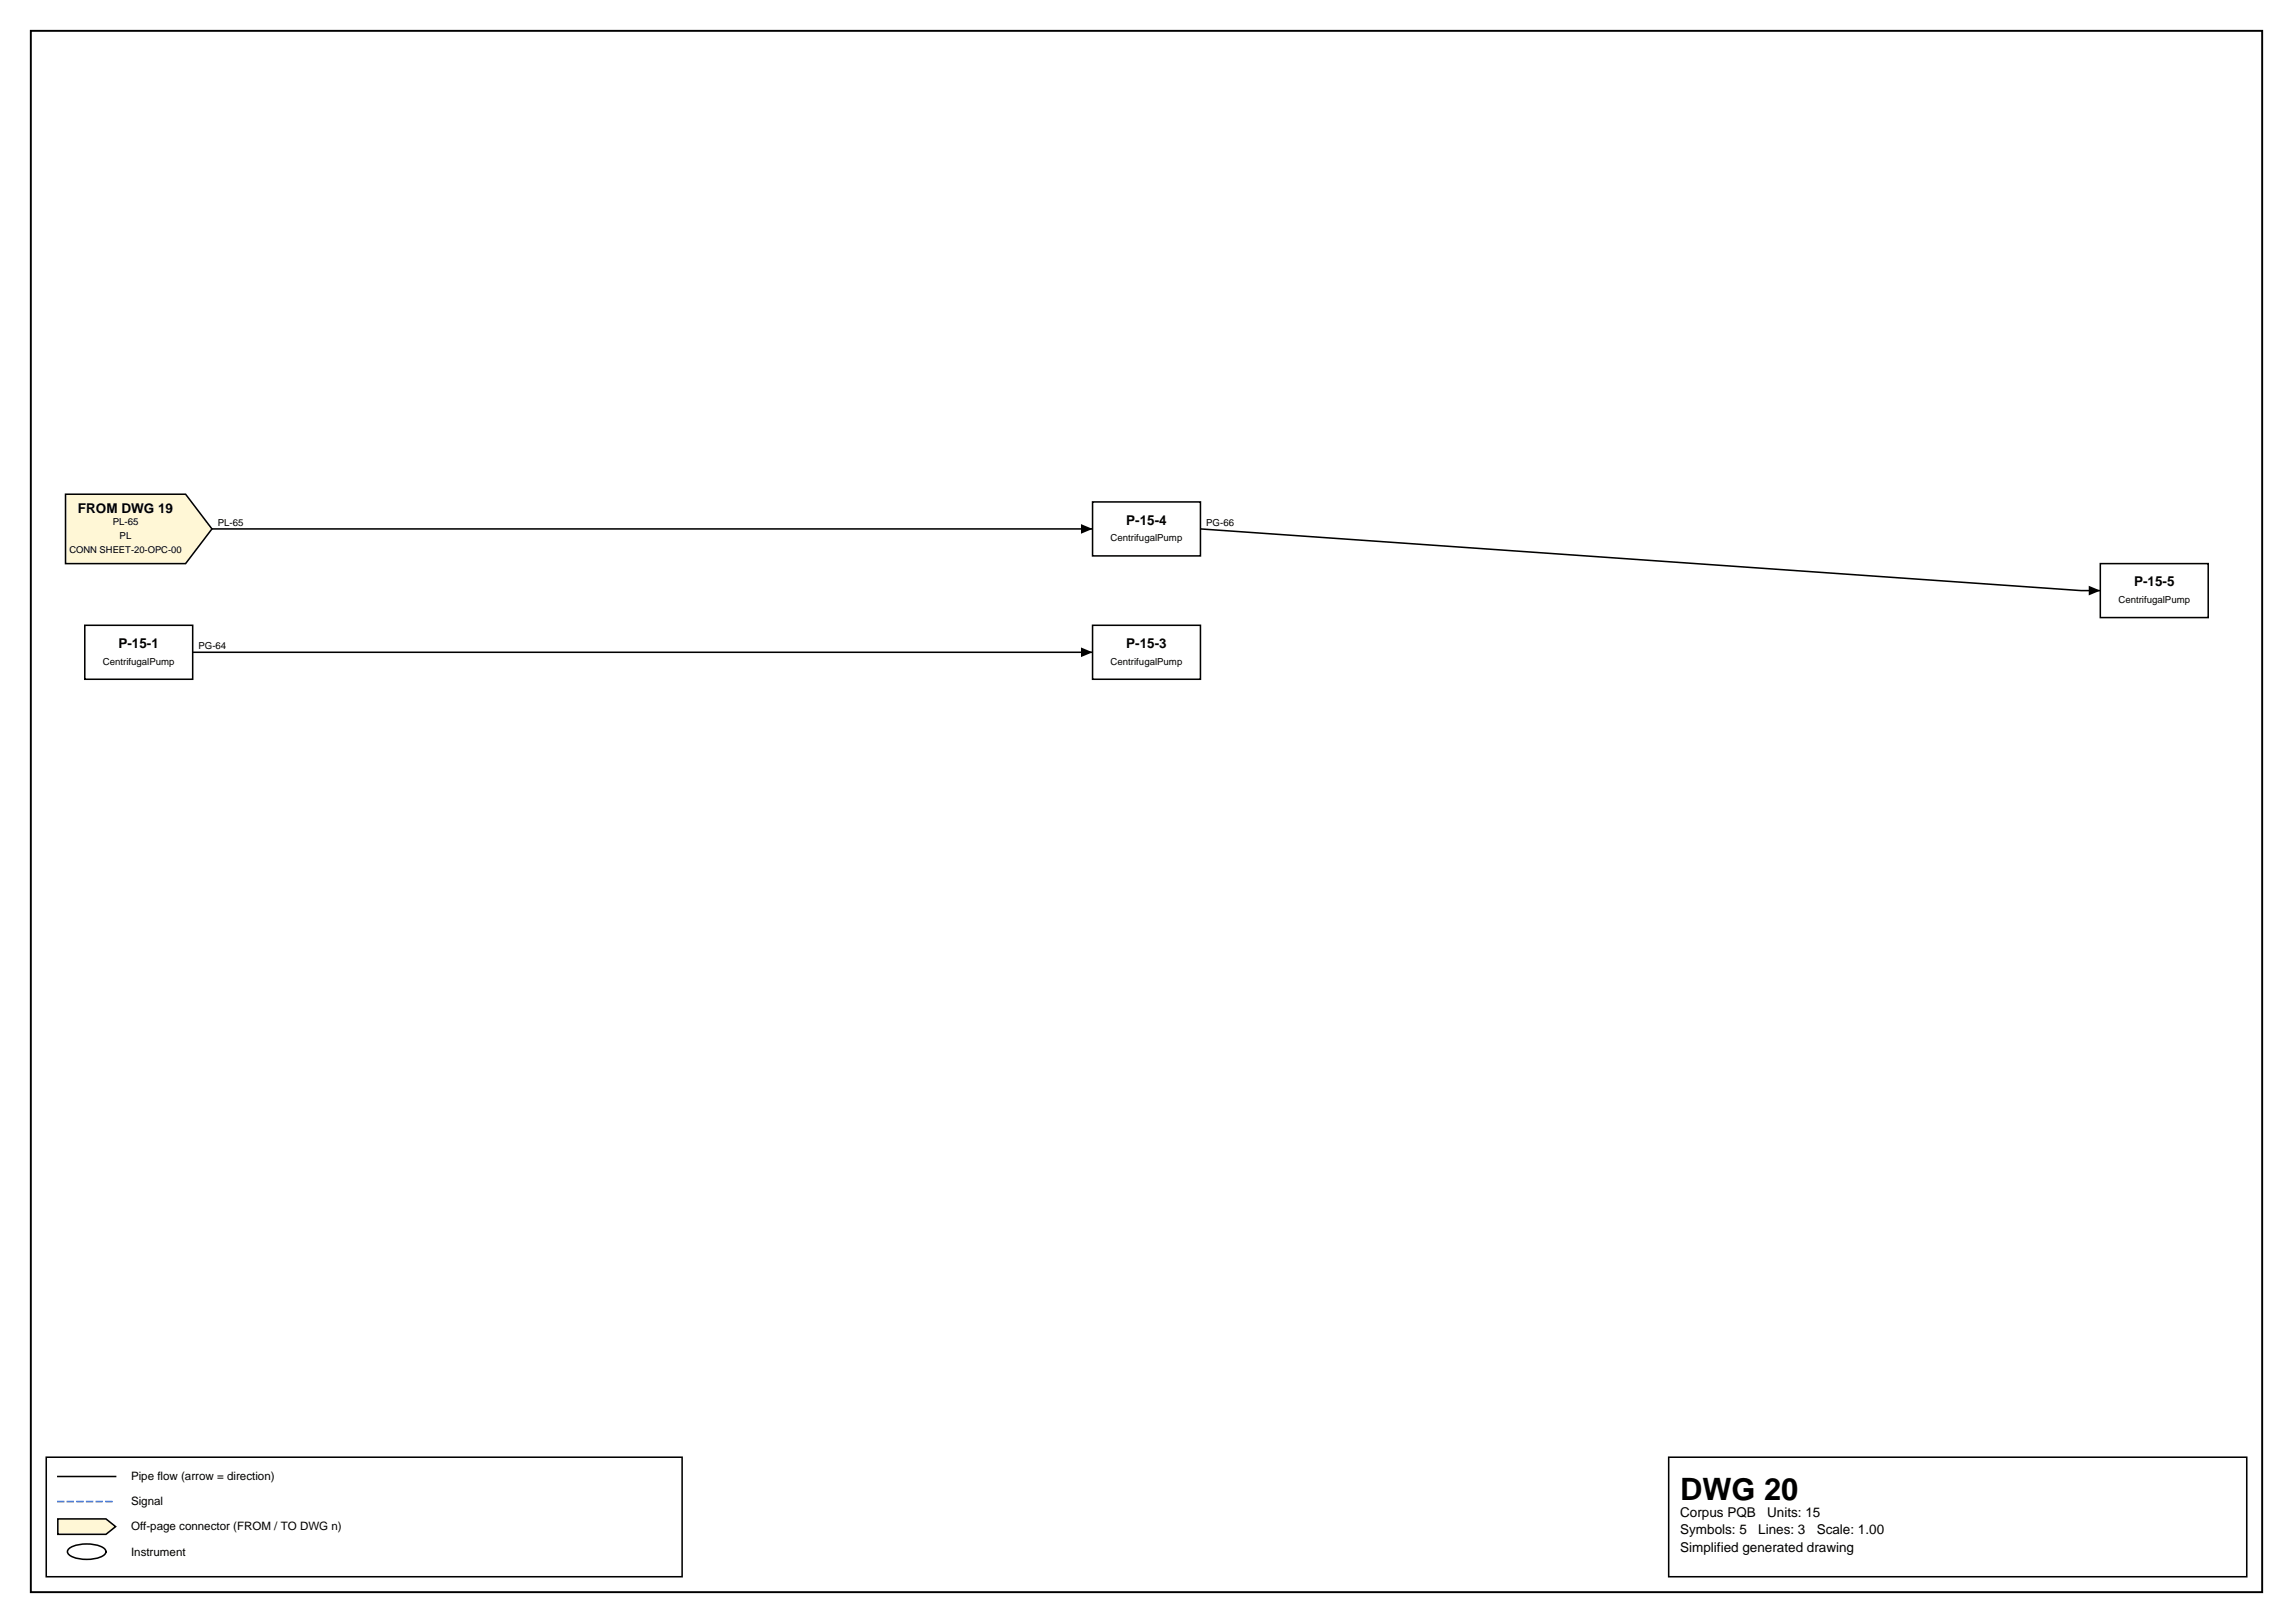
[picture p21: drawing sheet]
<svg xmlns="http://www.w3.org/2000/svg" width="420mm" height="297mm" viewBox="0 0 420 297" stroke-linecap="round" stroke-linejoin="round" font-family="sans-serif">
<defs><g id="words">
<text font-size="5.6" x="307.6" y="274.5">DWG 20</text>
<g font-size="2.5">
<text x="14.3" y="93.9">FROM DWG 19</text>
<text x="206.2" y="96">P-15-4</text>
<text x="390.7" y="107.3">P-15-5</text>
<text x="21.7" y="118.6">P-15-1</text>
<text x="206.2" y="118.6">P-15-3</text>
<text x="307.6" y="277.6">Corpus PQB</text>
<text x="307.6" y="280.8">Symbols: 5</text>
<text x="321.9" y="280.8">Lines: 3</text>
<text x="323.5" y="277.6">Units: 15</text>
<text x="332.6" y="280.8">Scale: 1.00</text>
<text x="307.6" y="284">Simplified generated drawing</text>
</g>
<g font-size="2.1">
<text x="24" y="270.9">Pipe flow (arrow = direction)</text>
<text x="24" y="275.5">Signal</text>
<text x="24" y="280.1">Off-page connector (FROM / TO DWG n)</text>
<text x="24" y="284.7">Instrument</text>
</g>
<g font-size="1.8">
<text x="20.6" y="96.1">PL-65</text>
<text x="21.9" y="98.7">PL</text>
<text x="39.9" y="96.3">PL-65</text>
<text x="203.3" y="99.1">CentrifugalPump</text>
<text x="220.8" y="96.3">PG-66</text>
<text x="387.8" y="110.4">CentrifugalPump</text>
<text x="36.3" y="118.9">PG-64</text>
<text x="18.8" y="121.6">CentrifugalPump</text>
<text x="203.3" y="121.6">CentrifugalPump</text>
</g>
<text font-size="1.7" x="12.7" y="101.2">CONN SHEET-20-OPC-00</text>
</g></defs>
<path d="M5.6 5.6h408.6v285.8h-408.6z" fill="none" stroke="#000" stroke-width=".35"/>
<path d="M8.5 266.7h116.4v21.9h-116.4zM10.6 270.2h10.6M305.5 266.7h105.8v21.9h-105.8z" fill="none" stroke="#000" stroke-width=".28"/>
<path d="M10.6 274.8h10.6" fill="none" stroke="#0046c8" stroke-width=".28" stroke-dasharray="1.1 .7"/>
<path d="M10.6 278h8.8l1.8 1.4-1.8 1.4h-8.8z" fill="#fff7d6" stroke="#000" stroke-width=".28"/>
<path d="M38.8 96.8h161.2M219.8 96.8l161.2 11.3h3.5M35.3 119.4h164.7M12.7 283.4a6.7 6.7 0 0 1 6.3 0 .72 .72 0 0 1 0 1.2 6.7 6.7 0 0 1-6.3 0 .72 .72 0 0 1 0-1.2z" fill="none" stroke="#000" stroke-width=".28"/>
<path d="M197.9 95.9l2.1 .9-2.1 .9zM197.9 118.5l2.1 .9-2.1 .9zM382.4 107.2l2.1 .9-2.1 .9z" fill="#000"/>
<path d="M12 90.5h22l4.8 6.3-4.8 6.4h-22z" fill="#fff7d6" stroke="#000" stroke-width=".28"/>
<g fill="#fff" stroke="#000" stroke-width=".28">
<path d="M15.5 114.4h19.8v9.9h-19.8z"/>
<path d="M200 91.9h19.8v9.8h-19.8z"/>
<path d="M384.5 103.2h19.8v9.8h-19.8z"/>
<path d="M200 114.4h19.8v9.9h-19.8z"/>
</g>
<use href="#words"/>
</svg>
